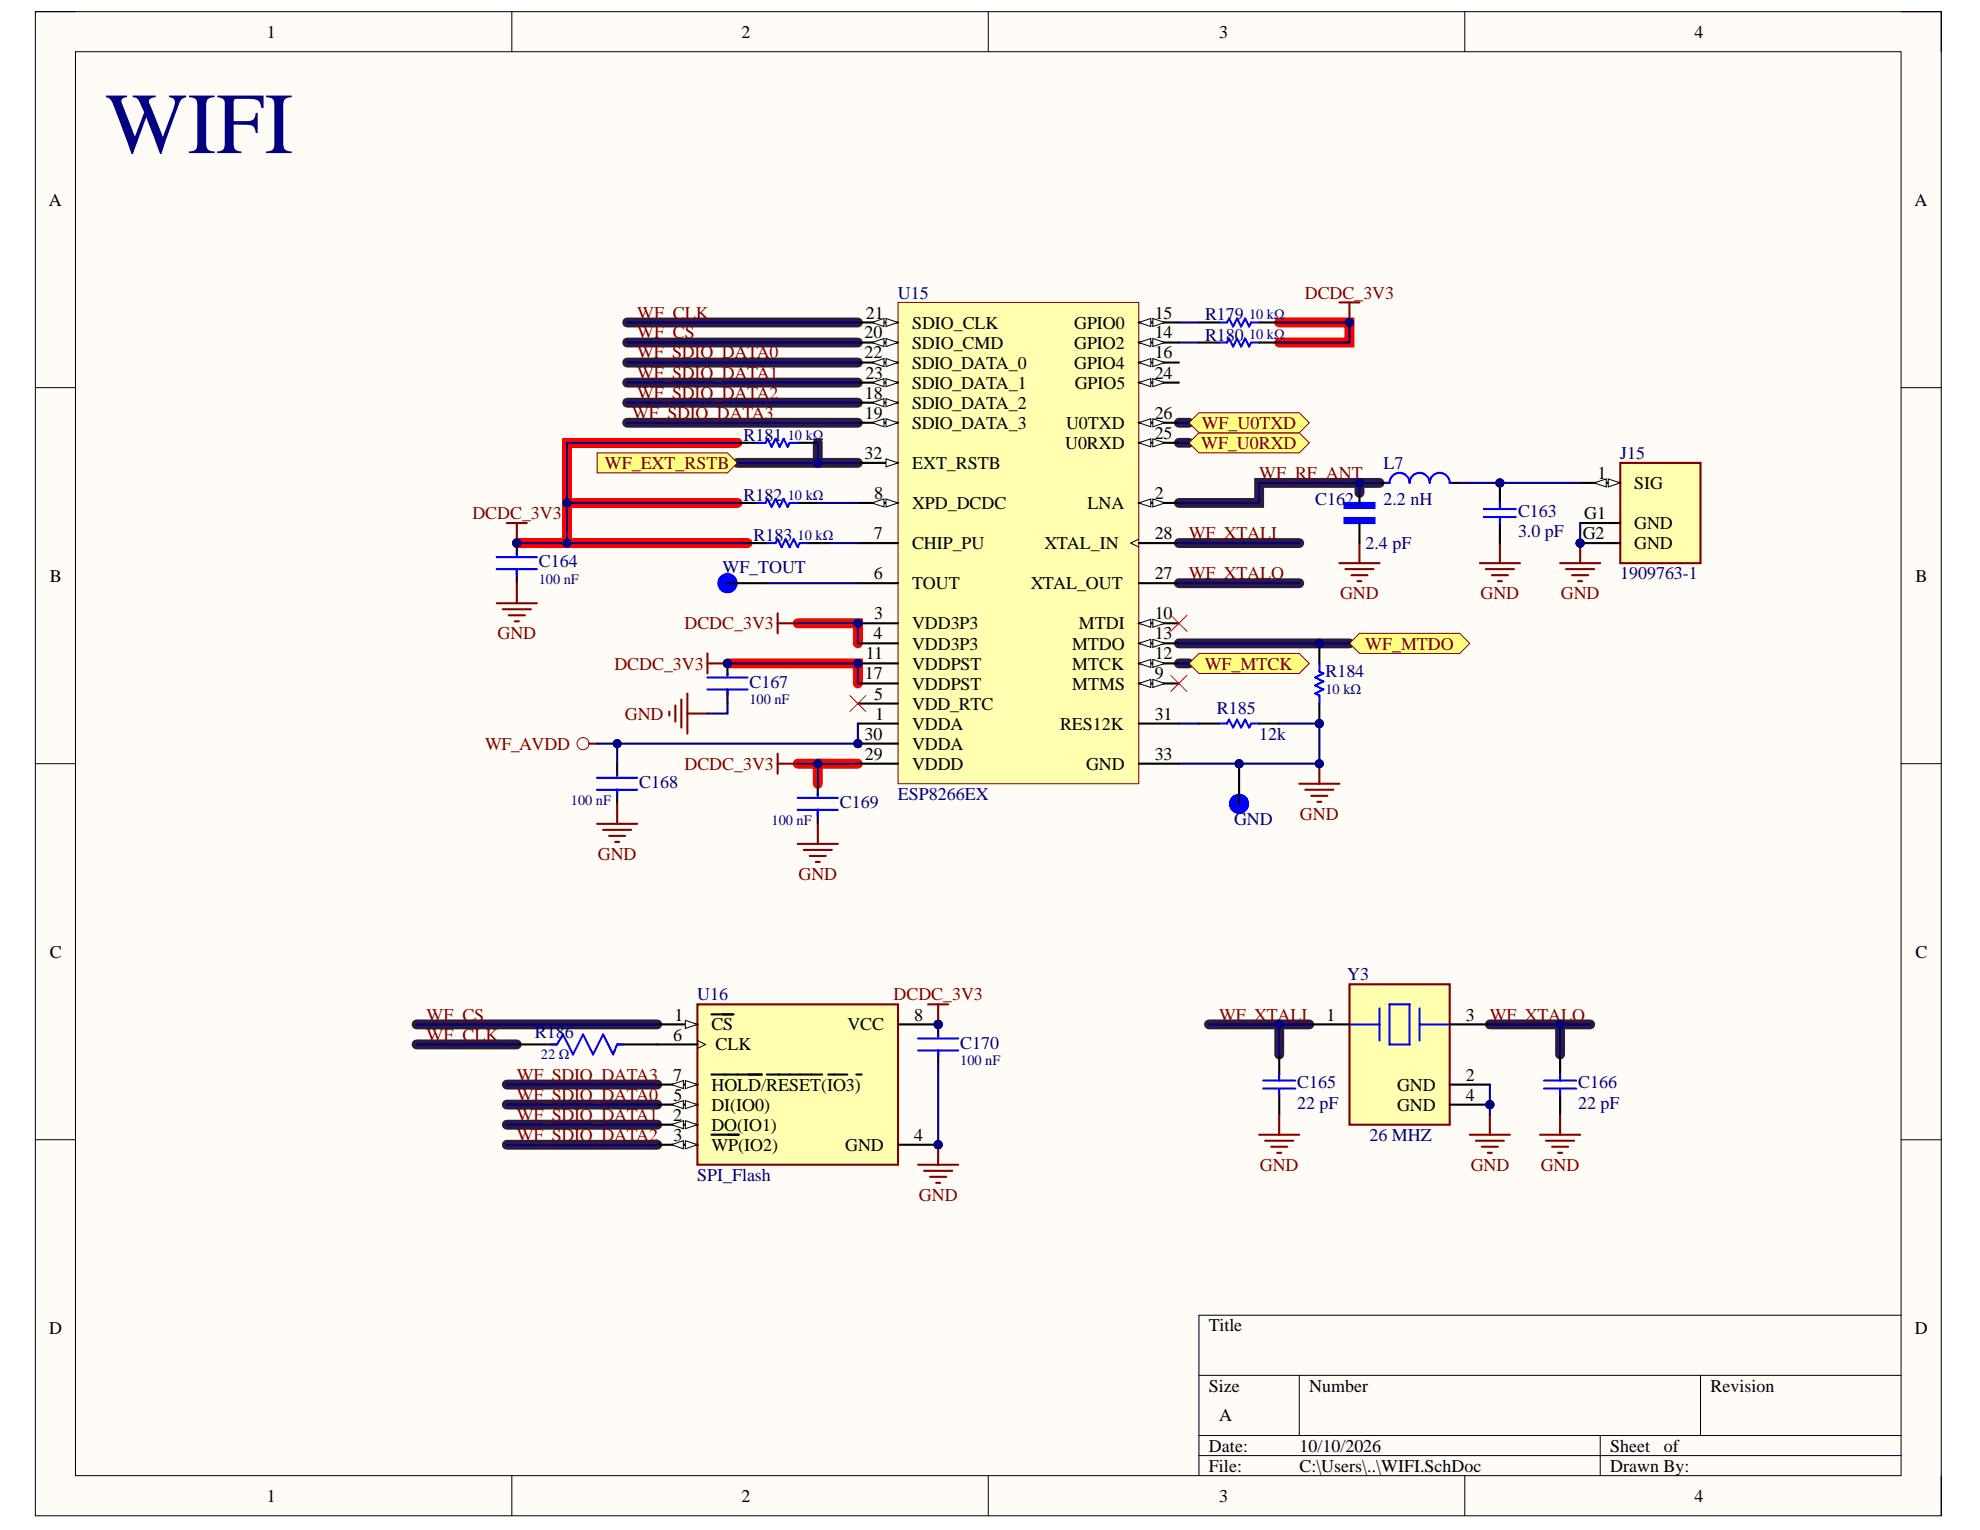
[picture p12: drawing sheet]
<svg xmlns="http://www.w3.org/2000/svg" width="279mm" height="216mm" viewBox="0 0 279 216" stroke-linecap="round" stroke-linejoin="round" font-family="sans-serif">
<defs><g id="words">
<text font-size="12.3" fill="#000080" x="14.9" y="21.6">WIFI</text>
<g font-size="2.5">
<text x="37.7" y="5.3">1</text>
<text x="104.7" y="5.3">2</text>
<text x="172" y="5.3">3</text>
<text x="239.1" y="5.3">4</text>
<text x="6.9" y="29">A</text>
<text x="270.2" y="29">A</text>
<text x="122" y="47.8">20</text>
<text x="122.2" y="45">21</text>
<text x="128.7" y="46.4">SDIO_CLK</text>
<text x="151.6" y="46.4">GPIO0</text>
<text x="162.9" y="47.8">14</text>
<text x="162.9" y="45">15</text>
<text x="122" y="50.6">22</text>
<text x="122.1" y="53.4">23</text>
<text x="128.7" y="49.2">SDIO_CMD</text>
<text x="128.7" y="52">SDIO_DATA_0</text>
<text x="151.6" y="49.2">GPIO2</text>
<text x="151.6" y="52">GPIO4</text>
<text x="162.9" y="50.6">16</text>
<text x="162.9" y="53.4">24</text>
<text x="122" y="56.2">18</text>
<text x="122" y="59.1">19</text>
<text x="128.7" y="57.7">SDIO_DATA_2</text>
<text x="128.7" y="54.9">SDIO_DATA_1</text>
<text x="151.7" y="54.9">GPIO5</text>
<text x="162.9" y="59.1">26</text>
<text x="122" y="64.7">32</text>
<text x="128.7" y="60.5">SDIO_DATA_3</text>
<text x="150.3" y="63.3">U0RXD</text>
<text x="150.4" y="60.5">U0TXD</text>
<text x="162.9" y="61.9">25</text>
<text x="123.3" y="70.4">8</text>
<text x="128.7" y="66.2">EXT_RSTB</text>
<text x="128.7" y="71.8">XPD_DCDC</text>
<text x="153.5" y="71.8">LNA</text>
<text x="162.9" y="70.4">2</text>
<text x="225.4" y="67.6">1</text>
<text x="230.6" y="69">SIG</text>
<text x="123.3" y="76.1">7</text>
<text x="128.7" y="77.5">CHIP_PU</text>
<text x="147.4" y="77.5">XTAL_IN</text>
<text x="162.9" y="76.1">28</text>
<text x="223.3" y="76.1">G2</text>
<text x="223.5" y="73.2">G1</text>
<text x="230.6" y="74.7">GND</text>
<text x="230.6" y="77.5">GND</text>
<text x="7" y="82.1">B</text>
<text x="123.3" y="81.7">6</text>
<text x="128.7" y="83.2">TOUT</text>
<text x="145.4" y="83.2">XTAL_OUT</text>
<text x="162.9" y="81.7">27</text>
<text x="270.3" y="82.1">B</text>
<text x="123.4" y="87.4">3</text>
<text x="128.7" y="88.8">VDD3P3</text>
<text x="152.2" y="88.8">MTDI</text>
<text x="162.9" y="87.4">10</text>
<text x="122" y="95.9">17</text>
<text x="122.2" y="93.1">11</text>
<text x="123.3" y="90.2">4</text>
<text x="128.7" y="94.5">VDDPST</text>
<text x="128.7" y="91.7">VDD3P3</text>
<text x="151.3" y="91.7">MTDO</text>
<text x="151.3" y="94.5">MTCK</text>
<text x="162.9" y="93.1">12</text>
<text x="162.9" y="90.2">13</text>
<text x="162.9" y="95.9">9</text>
<text x="123.3" y="98.7">5</text>
<text x="123.5" y="101.5">1</text>
<text x="128.7" y="97.3">VDDPST</text>
<text x="128.7" y="100.1">VDD_RTC</text>
<text x="151.3" y="97.3">MTMS</text>
<text x="162.9" y="101.5">31</text>
<text x="122" y="104.4">30</text>
<text x="122" y="107.2">29</text>
<text x="128.7" y="103">VDDA</text>
<text x="128.7" y="105.8">VDDA</text>
<text x="149.6" y="103">RES12K</text>
<text x="162.9" y="107.2">33</text>
<text x="128.7" y="108.6">VDDD</text>
<text x="153.3" y="108.6">GND</text>
<text x="7" y="135.1">C</text>
<text x="270.3" y="135.1">C</text>
<text x="95" y="146.8">6</text>
<text x="95.2" y="144">1</text>
<text x="100.4" y="145.4">CS</text>
<text x="101" y="148.2">CLK</text>
<text x="119.6" y="145.4">VCC</text>
<text x="129" y="144">8</text>
<text x="187.2" y="144">1</text>
<text x="206.9" y="144">3</text>
<text x="95" y="152.5">7</text>
<text x="95" y="155.3">5</text>
<text x="100.4" y="153.9">HOLD/RESET(IO3)</text>
<text x="197.1" y="153.9">GND</text>
<text x="206.9" y="152.5">2</text>
<text x="206.9" y="155.3">4</text>
<text x="95" y="158.2">2</text>
<text x="95.1" y="161">3</text>
<text x="100.4" y="156.7">DI(IO0)</text>
<text x="100.4" y="159.6">DO(IO1)</text>
<text x="129" y="161">4</text>
<text x="197.1" y="156.7">GND</text>
<text x="100.4" y="162.4">WP(IO2)</text>
<text x="119.3" y="162.4">GND</text>
<text x="6.9" y="188.2">D</text>
<text x="170.6" y="187.9">Title</text>
<text x="270.2" y="188.2">D</text>
<text x="170.6" y="196.4">Size</text>
<text x="184.7" y="196.4">Number</text>
<text x="241.4" y="196.4">Revision</text>
<text x="172" y="200.6">A</text>
<text x="170.6" y="204.9">Date:</text>
<text x="170.6" y="207.7">File:</text>
<text x="183.4" y="204.9">10/10/2026</text>
<text x="183.4" y="207.7">C:\Users\..\WIFI.SchDoc</text>
<text x="227.2" y="204.9">Sheet</text>
<text x="227.2" y="207.7">Drawn By:</text>
<text x="234.8" y="204.9">of</text>
<text x="37.7" y="211.9">1</text>
<text x="104.7" y="211.9">2</text>
<text x="172" y="211.9">3</text>
<text x="239.1" y="211.9">4</text>
</g>
<g font-size="2.5" fill="#800000">
<text x="89.9" y="47.8">WF_CS</text>
<text x="89.9" y="45">WF_CLK</text>
<text x="184.1" y="42.1">DCDC_3V3</text>
<text x="89.9" y="50.6">WF_SDIO_DATA0</text>
<text x="89.9" y="53.4">WF_SDIO_DATA1</text>
<text x="89.2" y="59.1">WF_SDIO_DATA3</text>
<text x="89.9" y="56.2">WF_SDIO_DATA2</text>
<text x="169.5" y="63.3">WF_U0RXD</text>
<text x="169.6" y="60.5">WF_U0TXD</text>
<text x="85.3" y="66.2">WF_EXT_RSTB</text>
<text x="177.7" y="67.6">WF_RF_ANT</text>
<text x="66.7" y="73.2">DCDC_3V3</text>
<text x="167.8" y="76.1">WF_XTALI</text>
<text x="167.8" y="81.7">WF_XTALO</text>
<text x="96.6" y="88.8">DCDC_3V3</text>
<text x="189.1" y="84.6">GND</text>
<text x="208.9" y="84.6">GND</text>
<text x="220.3" y="84.6">GND</text>
<text x="70.2" y="90.2">GND</text>
<text x="86.7" y="94.5">DCDC_3V3</text>
<text x="170" y="94.5">WF_MTCK</text>
<text x="192.7" y="91.7">WF_MTDO</text>
<text x="88.2" y="101.5">GND</text>
<text x="68.5" y="105.8">WF_AVDD</text>
<text x="96.6" y="108.6">DCDC_3V3</text>
<text x="183.4" y="115.7">GND</text>
<text x="84.4" y="121.4">GND</text>
<text x="112.7" y="124.2">GND</text>
<text x="126.1" y="141.2">DCDC_3V3</text>
<text x="60.2" y="144">WF_CS</text>
<text x="60.2" y="146.8">WF_CLK</text>
<text x="172" y="144">WF_XTALI</text>
<text x="210.2" y="144">WF_XTALO</text>
<text x="72.9" y="152.5">WF_SDIO_DATA3</text>
<text x="72.9" y="155.3">WF_SDIO_DATA0</text>
<text x="72.9" y="158.2">WF_SDIO_DATA1</text>
<text x="72.9" y="161">WF_SDIO_DATA2</text>
<text x="177.8" y="165.2">GND</text>
<text x="207.5" y="165.2">GND</text>
<text x="217.4" y="165.2">GND</text>
<text x="129.7" y="169.5">GND</text>
</g>
<g font-size="2.5" fill="#000080">
<text x="126.7" y="42.1">U15</text>
<text x="170" y="45.2">R179</text>
<text x="170" y="48.1">R180</text>
<text x="104.9" y="62.2">R181</text>
<text x="228.6" y="64.7">J15</text>
<text x="104.9" y="70.7">R182</text>
<text x="185.6" y="71.2">C162</text>
<text x="195.2" y="66.2">L7</text>
<text x="195.2" y="71.2">2.2 nH</text>
<text x="106.3" y="76.4">R183</text>
<text x="192.7" y="77.5">2.4 pF</text>
<text x="214.2" y="73">C163</text>
<text x="214.2" y="75.8">3.0 pF</text>
<text x="76" y="80">C164</text>
<text x="101.9" y="80.9">WF_TOUT</text>
<text x="228.6" y="81.7">1909763-1</text>
<text x="187" y="95.6">R184</text>
<text x="105.8" y="97">C167</text>
<text x="171.7" y="100.7">R185</text>
<text x="177.7" y="104.4">12k</text>
<text x="90.2" y="111.2">C168</text>
<text x="126.7" y="112.9">ESP8266EX</text>
<text x="118.5" y="114">C169</text>
<text x="174.1" y="116.4">GND</text>
<text x="98.4" y="141.2">U16</text>
<text x="190.1" y="138.3">Y3</text>
<text x="75.5" y="146.5">R186</text>
<text x="135.5" y="148">C170</text>
<text x="183.1" y="153.6">C165</text>
<text x="222.7" y="153.6">C166</text>
<text x="183.1" y="156.4">22 pF</text>
<text x="193.2" y="161">26 MHZ</text>
<text x="222.7" y="156.4">22 pF</text>
<text x="98.4" y="166.7">SPI_Flash</text>
</g>
<g font-size="2" fill="#000080">
<text x="176.3" y="45.1">10 kΩ</text>
<text x="176.3" y="47.9">10 kΩ</text>
<text x="111.2" y="62">10 kΩ</text>
<text x="111.2" y="70.5">10 kΩ</text>
<text x="112.6" y="76.2">10 kΩ</text>
<text x="76" y="82.4">100 nF</text>
<text x="105.8" y="99.4">100 nF</text>
<text x="187" y="98">10 kΩ</text>
<text x="80.6" y="113.5">100 nF</text>
<text x="108.9" y="116.4">100 nF</text>
<text x="76.3" y="149.5">22 Ω</text>
<text x="135.5" y="150.3">100 nF</text>
</g>
</g></defs>
<path d="M5 1.6h268.9v212.3h-268.9z" fill-rule="evenodd" fill="#fffcf8"/>
<path d="M5 1.6h268.9v212.3h-268.9z" fill="none" stroke="#000" stroke-width=".14"/>
<path d="M10.7 7.3h257.6v200.9h-257.6z" fill-rule="evenodd" fill="#fffcf8"/>
<g fill="none" stroke="#000" stroke-width=".14">
<path d="M5 1.6h5.7M10.7 7.3h257.6v200.9h-257.6zM72.2 1.6v5.7M139.5 1.6v5.7M206.7 1.6v5.7M268.3 1.6h5.6v5.7M5 54.7h5.7M268.3 54.7h5.6M5 107.8h5.7M268.3 107.8h5.6M5 160.8h5.7M268.3 160.8h5.6"/>
<path d="M169.2 194.1h99.1M183.3 194.1v8.5M240 194.1v8.5M268.3 185.6h-99.1v22.6M72.2 208.2v5.7M139.5 208.2v5.7M169.2 202.6h99.1M169.2 205.4h99.1M206.7 208.2v5.7M225.8 202.6v5.6M273.9 208.2v5.7"/>
</g>
<path d="M180.5 45.5h9.9v2.8h-9.9M72.9 76.6h32.6M80 71h24.1M104.1 62.5h-24.1v14.1M102.7 93.6h18.4v2.8M112.6 88h8.5v2.8M112.6 107.8h2.8v2.8M115.4 107.8h5.7" fill="none" stroke="#f00" stroke-width="1.4"/>
<g fill="none" stroke="#2d1b3e" stroke-width="1.4">
<path d="M88.5 59.7h32.6M88.5 51.2h32.6M88.5 48.3h32.6M88.5 45.5h32.6M88.5 54h32.6M88.5 56.8h32.6M166.4 59.7h1.4M104.1 65.3h17M115.4 62.5v2.8M166.4 76.6h16.9M166.4 62.5h1.4M191.8 68.1v1.5"/>
<path d="M194.7 68.1h-17v2.9h-11.3M166.4 90.8h24M166.4 82.3h16.9M166.4 93.6h1.4M58.8 147.4h14.1M58.8 144.6h33.9M71.5 153h21.2M71.5 155.9h21.2M71.5 158.7h21.2M170.6 144.6h14.2M180.5 144.6v4.2M210.2 144.6h14.2"/>
<path d="M220.1 144.6v4.2M71.5 161.5h21.2"/>
</g>
<circle cx="121.1" cy="93.6" r=".57" fill="#000080"/>
<circle cx="121.1" cy="93.6" r=".57" fill="none" stroke="#000080" stroke-width=".14"/>
<circle cx="121.1" cy="88" r=".57" fill="#000080"/>
<circle cx="121.1" cy="88" r=".57" fill="none" stroke="#000080" stroke-width=".14"/>
<circle cx="121.1" cy="104.9" r=".57" fill="#000080"/>
<circle cx="121.1" cy="104.9" r=".57" fill="none" stroke="#000080" stroke-width=".14"/>
<path d="M126.7 42.7h34v67.9h-34z" fill-rule="evenodd" fill="#ffffb0"/>
<path d="M126.7 42.7h34v67.9h-34z" fill="none" stroke="#800000" stroke-width=".14"/>
<path d="M160.7 88h5.7M121.1 102.1h5.6" fill="none" stroke="#000" stroke-width=".3"/>
<path d="M160.7 88l1.7-.6v1.1z" fill="#f8fcff"/>
<path d="M160.7 88l1.7-.6v1.1z" fill="none" stroke="#000" stroke-width=".14"/>
<path d="M162.7 87.4l1.7 .6-1.7 .5z" fill="#f8fcff"/>
<path d="M162.7 87.4l1.7 .6-1.7 .5z" fill="none" stroke="#000" stroke-width=".14"/>
<path d="M121.1 93.6h5.6" fill="none" stroke="#000" stroke-width=".3"/>
<circle cx="121.1" cy="93.6" r=".57" fill="#000080"/>
<circle cx="121.1" cy="93.6" r=".57" fill="none" stroke="#000080" stroke-width=".14"/>
<path d="M160.7 93.6h5.7" fill="none" stroke="#000" stroke-width=".3"/>
<path d="M160.7 93.6l1.7-.5v1.1z" fill="#f8fcff"/>
<path d="M160.7 93.6l1.7-.5v1.1z" fill="none" stroke="#000" stroke-width=".14"/>
<path d="M162.7 93.1l1.7 .5-1.7 .6z" fill="#f8fcff"/>
<path d="M162.7 93.1l1.7 .5-1.7 .6z" fill="none" stroke="#000" stroke-width=".14"/>
<path d="M160.7 90.8h5.7" fill="none" stroke="#000" stroke-width=".3"/>
<path d="M160.7 90.8l1.7-.6v1.2z" fill="#f8fcff"/>
<path d="M160.7 90.8l1.7-.6v1.2z" fill="none" stroke="#000" stroke-width=".14"/>
<path d="M162.7 90.2l1.7 .6-1.7 .6z" fill="#f8fcff"/>
<path d="M162.7 90.2l1.7 .6-1.7 .6z" fill="none" stroke="#000" stroke-width=".14"/>
<path d="M160.7 48.3h5.7" fill="none" stroke="#000" stroke-width=".3"/>
<path d="M160.7 48.3l1.7-.5v1.1z" fill="#f8fcff"/>
<path d="M160.7 48.3l1.7-.5v1.1z" fill="none" stroke="#000" stroke-width=".14"/>
<path d="M162.7 47.8l1.7 .5-1.7 .6z" fill="#f8fcff"/>
<path d="M162.7 47.8l1.7 .5-1.7 .6z" fill="none" stroke="#000" stroke-width=".14"/>
<path d="M160.7 45.5h5.7" fill="none" stroke="#000" stroke-width=".3"/>
<path d="M160.7 45.5l1.7-.6v1.2z" fill="#f8fcff"/>
<path d="M160.7 45.5l1.7-.6v1.2z" fill="none" stroke="#000" stroke-width=".14"/>
<path d="M162.7 44.9l1.7 .6-1.7 .6z" fill="#f8fcff"/>
<path d="M162.7 44.9l1.7 .6-1.7 .6z" fill="none" stroke="#000" stroke-width=".14"/>
<path d="M160.7 51.2h5.7" fill="none" stroke="#000" stroke-width=".3"/>
<path d="M160.7 51.2l1.7-.6v1.1z" fill="#f8fcff"/>
<path d="M160.7 51.2l1.7-.6v1.1z" fill="none" stroke="#000" stroke-width=".14"/>
<path d="M162.7 50.6l1.7 .6-1.7 .5z" fill="#f8fcff"/>
<path d="M162.7 50.6l1.7 .6-1.7 .5z" fill="none" stroke="#000" stroke-width=".14"/>
<path d="M121.1 56.8h5.6M121.1 96.4h5.6" fill="none" stroke="#000" stroke-width=".3"/>
<path d="M125 56.3l1.7 .5-1.7 .6z" fill="#f8fcff"/>
<path d="M125 56.3l1.7 .5-1.7 .6z" fill="none" stroke="#000" stroke-width=".14"/>
<path d="M123 56.8l1.7-.5v1.1z" fill="#f8fcff"/>
<path d="M123 56.8l1.7-.5v1.1z" fill="none" stroke="#000" stroke-width=".14"/>
<path d="M121.1 59.7h5.6" fill="none" stroke="#000" stroke-width=".3"/>
<path d="M125 59.1l1.7 .6-1.7 .5z" fill="#f8fcff"/>
<path d="M125 59.1l1.7 .6-1.7 .5z" fill="none" stroke="#000" stroke-width=".14"/>
<path d="M123 59.7l1.7-.6v1.1z" fill="#f8fcff"/>
<path d="M123 59.7l1.7-.6v1.1z" fill="none" stroke="#000" stroke-width=".14"/>
<path d="M160.7 71h5.7" fill="none" stroke="#000" stroke-width=".3"/>
<path d="M160.7 71l1.7-.6v1.1z" fill="#f8fcff"/>
<path d="M160.7 71l1.7-.6v1.1z" fill="none" stroke="#000" stroke-width=".14"/>
<path d="M162.7 70.4l1.7 .6-1.7 .5z" fill="#f8fcff"/>
<path d="M162.7 70.4l1.7 .6-1.7 .5z" fill="none" stroke="#000" stroke-width=".14"/>
<path d="M121.1 48.3h5.6" fill="none" stroke="#000" stroke-width=".3"/>
<path d="M125 47.8l1.7 .5-1.7 .6z" fill="#f8fcff"/>
<path d="M125 47.8l1.7 .5-1.7 .6z" fill="none" stroke="#000" stroke-width=".14"/>
<path d="M123 48.3l1.7-.5v1.1z" fill="#f8fcff"/>
<path d="M123 48.3l1.7-.5v1.1z" fill="none" stroke="#000" stroke-width=".14"/>
<path d="M121.1 45.5h5.6" fill="none" stroke="#000" stroke-width=".3"/>
<path d="M125 44.9l1.7 .6-1.7 .6z" fill="#f8fcff"/>
<path d="M125 44.9l1.7 .6-1.7 .6z" fill="none" stroke="#000" stroke-width=".14"/>
<path d="M123 45.5l1.7-.6v1.2z" fill="#f8fcff"/>
<path d="M123 45.5l1.7-.6v1.2z" fill="none" stroke="#000" stroke-width=".14"/>
<path d="M121.1 51.2h5.6" fill="none" stroke="#000" stroke-width=".3"/>
<path d="M125 50.6l1.7 .6-1.7 .5z" fill="#f8fcff"/>
<path d="M125 50.6l1.7 .6-1.7 .5z" fill="none" stroke="#000" stroke-width=".14"/>
<path d="M123 51.2l1.7-.6v1.1z" fill="#f8fcff"/>
<path d="M123 51.2l1.7-.6v1.1z" fill="none" stroke="#000" stroke-width=".14"/>
<path d="M121.1 54h5.6" fill="none" stroke="#000" stroke-width=".3"/>
<path d="M125 53.4l1.7 .6-1.7 .6z" fill="#f8fcff"/>
<path d="M125 53.4l1.7 .6-1.7 .6z" fill="none" stroke="#000" stroke-width=".14"/>
<path d="M123 54l1.7-.6v1.2z" fill="#f8fcff"/>
<path d="M123 54l1.7-.6v1.2z" fill="none" stroke="#000" stroke-width=".14"/>
<path d="M160.7 54h5.7" fill="none" stroke="#000" stroke-width=".3"/>
<path d="M160.7 54l1.7-.6v1.2z" fill="#f8fcff"/>
<path d="M160.7 54l1.7-.6v1.2z" fill="none" stroke="#000" stroke-width=".14"/>
<path d="M162.7 53.4l1.7 .6-1.7 .6z" fill="#f8fcff"/>
<path d="M162.7 53.4l1.7 .6-1.7 .6z" fill="none" stroke="#000" stroke-width=".14"/>
<path d="M160.7 62.5h5.7" fill="none" stroke="#000" stroke-width=".3"/>
<path d="M160.7 62.5l1.7-.6v1.2z" fill="#f8fcff"/>
<path d="M160.7 62.5l1.7-.6v1.2z" fill="none" stroke="#000" stroke-width=".14"/>
<path d="M162.7 61.9l1.7 .6-1.7 .6z" fill="#f8fcff"/>
<path d="M162.7 61.9l1.7 .6-1.7 .6z" fill="none" stroke="#000" stroke-width=".14"/>
<path d="M160.7 59.7h5.7" fill="none" stroke="#000" stroke-width=".3"/>
<path d="M160.7 59.7l1.7-.6v1.1z" fill="#f8fcff"/>
<path d="M160.7 59.7l1.7-.6v1.1z" fill="none" stroke="#000" stroke-width=".14"/>
<path d="M162.7 59.1l1.7 .6-1.7 .5z" fill="#f8fcff"/>
<path d="M162.7 59.1l1.7 .6-1.7 .5zM160.7 76.1l-1.1 .5 1.1 .6" fill="none" stroke="#000" stroke-width=".14"/>
<path d="M160.7 76.6h5.7M121.1 88h5.6M160.7 82.3h5.7M121.1 107.8h5.6" fill="none" stroke="#000" stroke-width=".3"/>
<circle cx="121.1" cy="88" r=".57" fill="#000080"/>
<circle cx="121.1" cy="88" r=".57" fill="none" stroke="#000080" stroke-width=".14"/>
<path d="M121.1 104.9h5.6" fill="none" stroke="#000" stroke-width=".3"/>
<circle cx="121.1" cy="104.9" r=".57" fill="#000080"/>
<circle cx="121.1" cy="104.9" r=".57" fill="none" stroke="#000080" stroke-width=".14"/>
<path d="M121.1 65.3h5.6M160.7 102.1h5.7" fill="none" stroke="#000" stroke-width=".3"/>
<path d="M125 64.7l1.7 .6-1.7 .6z" fill="#f8fcff"/>
<path d="M125 64.7l1.7 .6-1.7 .6z" fill="none" stroke="#000" stroke-width=".14"/>
<path d="M121.1 76.6h5.6M121.1 71h5.6M121.1 90.8h5.6M121.1 99.3h5.6M121.1 82.3h5.6M160.7 107.8h5.7" fill="none" stroke="#000" stroke-width=".3"/>
<path d="M125 70.4l1.7 .6-1.7 .5z" fill="#f8fcff"/>
<path d="M125 70.4l1.7 .6-1.7 .5z" fill="none" stroke="#000" stroke-width=".14"/>
<path d="M123 71l1.7-.6v1.1z" fill="#f8fcff"/>
<path d="M123 71l1.7-.6v1.1z" fill="none" stroke="#000" stroke-width=".14"/>
<path d="M160.7 96.4h5.7" fill="none" stroke="#000" stroke-width=".3"/>
<path d="M160.7 96.4l1.7-.5v1.1z" fill="#f8fcff"/>
<path d="M160.7 96.4l1.7-.5v1.1z" fill="none" stroke="#000" stroke-width=".14"/>
<path d="M162.7 95.9l1.7 .5-1.7 .6z" fill="#f8fcff"/>
<path d="M162.7 95.9l1.7 .5-1.7 .6z" fill="none" stroke="#000" stroke-width=".14"/>
<path d="M183.3 110.6h5.7M184.2 111.4h4M185 112.3h2.3M185.9 113.1h.6M186.2 107.8v2.8" fill="none" stroke="#800000" stroke-width=".3"/>
<circle cx="186.2" cy="107.8" r=".57" fill="#000080"/>
<circle cx="186.2" cy="107.8" r=".57" fill="none" stroke="#000080" stroke-width=".14"/>
<g fill="none" stroke="#800000" stroke-width=".3">
<path d="M83.1 104.9h1.2M84.3 116.3h5.6M85.1 117.1h4M86 118h2.2M86.8 118.8h.6M87.1 113.4v2.9M109.7 106.3v2.9M109.7 107.8h2.9M112.6 119.1h5.6M113.4 119.9h4M115.4 116.3v2.8M114.3 120.8h2.2"/>
<path d="M115.1 121.6h.6"/>
</g>
<path d="M102.7 82.3h5.6M87.1 107.8v1.7M87.1 111.4v2M115.4 110.6v1.7M115.4 114.3v2" fill="none" stroke="#000" stroke-width=".3"/>
<path d="M84.3 111.4h5.6M84.3 109.7h5.6M87.1 109.2v.3M87.1 111.4v.9M112.6 114.3h5.6M112.6 112.6h5.6M115.4 112v.3M115.4 114.3v.8" fill="none" stroke="#00f" stroke-width=".3"/>
<path d="M119.9 98.1l2.3 2.3M122.2 98.1l-2.3 2.3" fill="none" stroke="#f00" stroke-width=".14"/>
<circle cx="82.3" cy="104.9" r=".85" fill="none" stroke="#800000" stroke-width=".14"/>
<circle cx="102.7" cy="82.3" r=".71" fill="none" stroke="#00f" stroke-width="1.4"/>
<path d="M167.8 62.5l1.4-1.4h14.1l1.5 1.4-1.5 1.4h-14.1z" fill-rule="evenodd" fill="#ffff80"/>
<path d="M167.8 62.5l1.4-1.4h14.1l1.5 1.4-1.5 1.4h-14.1z" fill="none" stroke="#800000" stroke-width=".14"/>
<path d="M167.8 59.7l1.4-1.5h14.1l1.5 1.5-1.5 1.4h-14.1z" fill-rule="evenodd" fill="#ffff80"/>
<path d="M167.8 59.7l1.4-1.5h14.1l1.5 1.5-1.5 1.4h-14.1z" fill="none" stroke="#800000" stroke-width=".14"/>
<path d="M167.8 93.6l1.4-1.4h14.1l1.5 1.4-1.5 1.4h-14.1z" fill-rule="evenodd" fill="#ffff80"/>
<path d="M167.8 93.6l1.4-1.4h14.1l1.5 1.4-1.5 1.4h-14.1z" fill="none" stroke="#800000" stroke-width=".14"/>
<path d="M190.4 90.8l1.4-1.4h14.2l1.4 1.4-1.4 1.4h-14.2z" fill-rule="evenodd" fill="#ffff80"/>
<path d="M190.4 90.8l1.4-1.4h14.2l1.4 1.4-1.4 1.4h-14.2z" fill="none" stroke="#800000" stroke-width=".14"/>
<path d="M169.2 102.1h2.8M177.7 102.1h2.8" fill="none" stroke="#000" stroke-width=".3"/>
<path d="M172 102.1h1.1l.3-.6 .6 1.2 .6-1.2 .5 1.2 .6-1.2 .6 1.2 .2-.6h1.2" fill="none" stroke="#00f" stroke-width=".3"/>
<path d="M84.3 63.9h18.4l1.4 1.4-1.4 1.4h-18.4z" fill-rule="evenodd" fill="#ffff80"/>
<path d="M84.3 63.9h18.4l1.4 1.4-1.4 1.4h-18.4z" fill="none" stroke="#800000" stroke-width=".14"/>
<path d="M99.8 92.2v2.8M99.8 93.6h2.9" fill="none" stroke="#800000" stroke-width=".3"/>
<circle cx="102.7" cy="93.6" r=".57" fill="#000080"/>
<circle cx="102.7" cy="93.6" r=".57" fill="none" stroke="#000080" stroke-width=".14"/>
<circle cx="102.7" cy="93.6" r=".57" fill="#000080"/>
<circle cx="102.7" cy="93.6" r=".57" fill="none" stroke="#000080" stroke-width=".14"/>
<path d="M102.7 93.6v1.7M102.7 97.3v2" fill="none" stroke="#000" stroke-width=".3"/>
<circle cx="102.7" cy="93.6" r=".57" fill="#000080"/>
<circle cx="102.7" cy="93.6" r=".57" fill="none" stroke="#000080" stroke-width=".14"/>
<path d="M99.8 97.3h5.7M99.8 95.6h5.7M102.7 95v.3M102.7 97.3v.8" fill="none" stroke="#00f" stroke-width=".3"/>
<path d="M71.5 73.8h2.8M72.9 73.8v2.8M95.3 99.6v2.2M96.1 98.7v4M97 97.9v5.6M94.4 100.4v.6M97 100.7h2.8" fill="none" stroke="#800000" stroke-width=".3"/>
<circle cx="72.9" cy="76.6" r=".57" fill="#000080"/>
<circle cx="72.9" cy="76.6" r=".57" fill="none" stroke="#000080" stroke-width=".14"/>
<path d="M169.2 45.5h2.8M169.2 48.3h2.8M177.7 45.5h2.8M177.7 48.3h2.8M105.5 76.6h2.8M114 76.6h2.8" fill="none" stroke="#000" stroke-width=".3"/>
<path d="M172 45.5h1.1l.3-.6 .6 1.2 .6-1.2 .5 1.2 .6-1.2 .6 1.2 .2-.6h1.2M172 48.3h1.1l.3-.5 .6 1.1 .6-1.1 .5 1.1 .6-1.1 .6 1.1 .2-.6h1.2M108.3 76.6h1.1l.3-.5 .6 1.1 .6-1.1 .5 1.1 .6-1.1 .6 1.1 .2-.6h1.2" fill="none" stroke="#00f" stroke-width=".3"/>
<path d="M189 42.7h2.8M190.4 42.7v2.8" fill="none" stroke="#800000" stroke-width=".3"/>
<circle cx="190.4" cy="45.5" r=".57" fill="#000080"/>
<circle cx="190.4" cy="45.5" r=".57" fill="none" stroke="#000080" stroke-width=".14"/>
<circle cx="186.2" cy="102.1" r=".57" fill="#000080"/>
<circle cx="186.2" cy="102.1" r=".57" fill="none" stroke="#000080" stroke-width=".14"/>
<circle cx="186.2" cy="90.8" r=".57" fill="#000080"/>
<circle cx="186.2" cy="90.8" r=".57" fill="none" stroke="#000080" stroke-width=".14"/>
<path d="M186.2 99.3v2.8" fill="none" stroke="#000" stroke-width=".3"/>
<circle cx="186.2" cy="102.1" r=".57" fill="#000080"/>
<circle cx="186.2" cy="102.1" r=".57" fill="none" stroke="#000080" stroke-width=".14"/>
<path d="M186.2 90.8v2.8" fill="none" stroke="#000" stroke-width=".3"/>
<circle cx="186.2" cy="90.8" r=".57" fill="#000080"/>
<circle cx="186.2" cy="90.8" r=".57" fill="none" stroke="#000080" stroke-width=".14"/>
<path d="M186.2 93.6v1.2l.5 .2-1.1 .6 1.1 .6-1.1 .5 1.1 .6-1.1 .6 .6 .2v1.2" fill="none" stroke="#00f" stroke-width=".3"/>
<circle cx="72.9" cy="76.6" r=".57" fill="#000080"/>
<circle cx="72.9" cy="76.6" r=".57" fill="none" stroke="#000080" stroke-width=".14"/>
<path d="M72.9 76.6v1.7M72.9 80.3v2" fill="none" stroke="#000" stroke-width=".3"/>
<circle cx="72.9" cy="76.6" r=".57" fill="#000080"/>
<circle cx="72.9" cy="76.6" r=".57" fill="none" stroke="#000080" stroke-width=".14"/>
<path d="M70.1 78.6h5.7M72.9 78v.3M70.1 80.3h5.7M72.9 80.3v.9" fill="none" stroke="#00f" stroke-width=".3"/>
<path d="M70.1 85.1h5.7M71 86h3.9M71.8 86.8h2.3M72.7 87.7h.5M72.9 82.3v2.8M109.7 86.5v2.9M109.7 88h2.9" fill="none" stroke="#800000" stroke-width=".3"/>
<circle cx="210.2" cy="155.9" r=".57" fill="#000080"/>
<circle cx="210.2" cy="155.9" r=".57" fill="none" stroke="#000080" stroke-width=".14"/>
<path d="M190.4 138.9h14.2v19.8h-14.2z" fill-rule="evenodd" fill="#ffffb0"/>
<path d="M190.4 138.9h14.2v19.8h-14.2z" fill="none" stroke="#800000" stroke-width=".3"/>
<path d="M190.4 144.6h4.3M194.7 142.3v4.5M196.1 141.7h2.8v5.7h-2.8zM200.3 142.3v4.5M200.3 144.6h4.3" fill="none" stroke="#00f" stroke-width=".3"/>
<path d="M184.8 144.6h5.6M204.6 144.6h5.6M204.6 153h5.6M204.6 155.9h5.6" fill="none" stroke="#000" stroke-width=".3"/>
<circle cx="210.2" cy="155.9" r=".57" fill="#000080"/>
<circle cx="210.2" cy="155.9" r=".57" fill="none" stroke="#000080" stroke-width=".14"/>
<g fill="none" stroke="#800000" stroke-width=".3">
<path d="M180.5 157.3v2.8M210.2 157.3v2.8M220.1 157.3v2.8M177.7 160.1h5.6M178.5 161h4M179.4 161.8h2.2M180.2 162.7h.6M207.4 160.1h5.7M208.3 161h3.9M209.1 161.8h2.3M209.9 162.7h.6M217.3 160.1h5.7"/>
<path d="M218.2 161h3.9M219 161.8h2.3M219.9 162.7h.5"/>
</g>
<path d="M180.5 148.8v2.8M180.5 154.5v2.8M220.1 148.8v2.8M220.1 154.5v2.8" fill="none" stroke="#000" stroke-width=".3"/>
<path d="M178.2 152.5h4.6M178.2 153.6h4.6M180.5 151.6v.9M180.5 153.6v.9M217.9 152.5h4.5M217.9 153.6h4.5M220.1 151.6v.9M220.1 153.6v.9" fill="none" stroke="#00f" stroke-width=".3"/>
<circle cx="132.4" cy="144.6" r=".57" fill="#000080"/>
<circle cx="132.4" cy="144.6" r=".57" fill="none" stroke="#000080" stroke-width=".14"/>
<circle cx="132.4" cy="161.5" r=".57" fill="#000080"/>
<circle cx="132.4" cy="161.5" r=".57" fill="none" stroke="#000080" stroke-width=".14"/>
<path d="M98.4 141.7h28.3v22.7h-28.3z" fill-rule="evenodd" fill="#ffffb0"/>
<path d="M98.4 141.7h28.3v22.7h-28.3z" fill="none" stroke="#800000" stroke-width=".3"/>
<path d="M92.7 144.6h5.7" fill="none" stroke="#000" stroke-width=".3"/>
<path d="M96.7 144l1.7 .6-1.7 .5z" fill="#f8fcff"/>
<path d="M96.7 144l1.7 .6-1.7 .5zM98.4 146.8l1.1 .6-1.1 .6" fill="none" stroke="#000" stroke-width=".14"/>
<path d="M92.7 147.4h5.7M92.7 153h5.7M100.4 143.1h3.1" fill="none" stroke="#000" stroke-width=".3"/>
<path d="M96.7 152.5l1.7 .5-1.7 .6z" fill="#f8fcff"/>
<path d="M96.7 152.5l1.7 .5-1.7 .6z" fill="none" stroke="#000" stroke-width=".14"/>
<path d="M94.7 153l1.7-.5v1.1z" fill="#f8fcff"/>
<path d="M94.7 153l1.7-.5v1.1z" fill="none" stroke="#000" stroke-width=".14"/>
<path d="M92.7 155.9h5.7M100.4 151.6h7.1M108.2 151.6h7.8M116.9 151.6h2.7M120.8 151.6h.8" fill="none" stroke="#000" stroke-width=".3"/>
<path d="M96.7 155.3l1.7 .6-1.7 .5z" fill="#f8fcff"/>
<path d="M96.7 155.3l1.7 .6-1.7 .5z" fill="none" stroke="#000" stroke-width=".14"/>
<path d="M94.7 155.9l1.7-.6v1.1z" fill="#f8fcff"/>
<path d="M94.7 155.9l1.7-.6v1.1z" fill="none" stroke="#000" stroke-width=".14"/>
<path d="M92.7 158.7h5.7" fill="none" stroke="#000" stroke-width=".3"/>
<path d="M96.7 158.1l1.7 .6-1.7 .6z" fill="#f8fcff"/>
<path d="M96.7 158.1l1.7 .6-1.7 .6z" fill="none" stroke="#000" stroke-width=".14"/>
<path d="M94.7 158.7l1.7-.6v1.2z" fill="#f8fcff"/>
<path d="M94.7 158.7l1.7-.6v1.2z" fill="none" stroke="#000" stroke-width=".14"/>
<path d="M92.7 161.5h5.7" fill="none" stroke="#000" stroke-width=".3"/>
<path d="M96.7 161l1.7 .5-1.7 .6z" fill="#f8fcff"/>
<path d="M96.7 161l1.7 .5-1.7 .6z" fill="none" stroke="#000" stroke-width=".14"/>
<path d="M94.7 161.5l1.7-.5v1.1z" fill="#f8fcff"/>
<path d="M94.7 161.5l1.7-.5v1.1z" fill="none" stroke="#000" stroke-width=".14"/>
<path d="M126.7 144.6h5.7M100.4 160.1h3.8" fill="none" stroke="#000" stroke-width=".3"/>
<circle cx="132.4" cy="144.6" r=".57" fill="#000080"/>
<circle cx="132.4" cy="144.6" r=".57" fill="none" stroke="#000080" stroke-width=".14"/>
<path d="M126.7 161.5h5.7" fill="none" stroke="#000" stroke-width=".3"/>
<circle cx="132.4" cy="161.5" r=".57" fill="#000080"/>
<circle cx="132.4" cy="161.5" r=".57" fill="none" stroke="#000080" stroke-width=".14"/>
<path d="M131 141.7h2.8M132.4 141.7v2.9" fill="none" stroke="#800000" stroke-width=".3"/>
<circle cx="132.4" cy="144.6" r=".57" fill="#000080"/>
<circle cx="132.4" cy="144.6" r=".57" fill="none" stroke="#000080" stroke-width=".14"/>
<circle cx="132.4" cy="144.6" r=".57" fill="#000080"/>
<circle cx="132.4" cy="144.6" r=".57" fill="none" stroke="#000080" stroke-width=".14"/>
<path d="M132.4 144.6v1.7M132.4 148.2v2" fill="none" stroke="#000" stroke-width=".3"/>
<circle cx="132.4" cy="144.6" r=".57" fill="#000080"/>
<circle cx="132.4" cy="144.6" r=".57" fill="none" stroke="#000080" stroke-width=".14"/>
<path d="M129.6 148.2h5.6M129.6 146.5h5.6M132.4 146v.3M132.4 148.2v.9" fill="none" stroke="#00f" stroke-width=".3"/>
<path d="M129.6 164.4h5.6M130.4 165.2h4M131.2 166.1h2.3M132.1 166.9h.6M132.4 161.5v2.9" fill="none" stroke="#800000" stroke-width=".3"/>
<circle cx="132.4" cy="161.5" r=".57" fill="#000080"/>
<circle cx="132.4" cy="161.5" r=".57" fill="none" stroke="#000080" stroke-width=".14"/>
<path d="M189 79.5h5.7M191.8 76.6v2.9M208.8 79.5h5.7M211.7 76.6v2.9M189.9 80.3h3.9M190.7 81.2h2.3M191.6 82h.5M209.7 80.3h3.9M210.5 81.2h2.3M211.4 82h.5" fill="none" stroke="#800000" stroke-width=".3"/>
<circle cx="223" cy="76.6" r=".57" fill="#000080"/>
<circle cx="223" cy="76.6" r=".57" fill="none" stroke="#000080" stroke-width=".14"/>
<path d="M228.6 65.3h11.4v14.2h-11.4z" fill-rule="evenodd" fill="#ffffb0"/>
<path d="M228.6 65.3h11.4v14.2h-11.4z" fill="none" stroke="#800000" stroke-width=".3"/>
<path d="M223 68.1h5.6" fill="none" stroke="#000" stroke-width=".3"/>
<path d="M226.9 67.6l1.7 .5-1.7 .6z" fill="#f8fcff"/>
<path d="M226.9 67.6l1.7 .5-1.7 .6z" fill="none" stroke="#000" stroke-width=".14"/>
<path d="M225 68.1l1.7-.5v1.1z" fill="#f8fcff"/>
<path d="M225 68.1l1.7-.5v1.1z" fill="none" stroke="#000" stroke-width=".14"/>
<path d="M223 73.8h5.6M223 76.6h5.6" fill="none" stroke="#000" stroke-width=".3"/>
<circle cx="223" cy="76.6" r=".57" fill="#000080"/>
<circle cx="223" cy="76.6" r=".57" fill="none" stroke="#000080" stroke-width=".14"/>
<path d="M220.1 79.5h5.7M223 76.6v2.9M221 80.3h4M221.8 81.2h2.3M222.7 82h.6" fill="none" stroke="#800000" stroke-width=".3"/>
<circle cx="223" cy="76.6" r=".57" fill="#000080"/>
<circle cx="223" cy="76.6" r=".57" fill="none" stroke="#000080" stroke-width=".14"/>
<circle cx="191.8" cy="68.1" r=".57" fill="#000080"/>
<circle cx="191.8" cy="68.1" r=".57" fill="none" stroke="#000080" stroke-width=".14"/>
<path d="M189.7 73.1h4.3v.7h-4.3z" fill-rule="evenodd" fill="#00f"/>
<path d="M189.7 73.1h4.3v.7h-4.3z" fill="none" stroke="#00f" stroke-width=".3"/>
<path d="M189.7 71h4.3v.7h-4.3z" fill-rule="evenodd" fill="#00f"/>
<path d="M189.7 71h4.3v.7h-4.3z" fill="none" stroke="#00f" stroke-width=".3"/>
<path d="M191.8 68.1v2.9M191.8 73.8v2.8" fill="none" stroke="#000" stroke-width=".3"/>
<circle cx="191.8" cy="68.1" r=".57" fill="#000080"/>
<circle cx="191.8" cy="68.1" r=".57" fill="none" stroke="#000080" stroke-width=".14"/>
<path d="M194.7 68.1h1.4M204.6 68.1h1.4" fill="none" stroke="#000" stroke-width=".3"/>
<path d="M195.5 68.1h.6a1.42 1.42 0 0 1 1.4-1.4 1.42 1.42 0 0 1 1.4 1.4 1.42 1.42 0 0 1 1.4-1.4 1.42 1.42 0 0 1 1.4 1.4 1.42 1.42 0 0 1 1.5-1.4 1.42 1.42 0 0 1 1.4 1.4h.3" fill="none" stroke="#00f" stroke-width=".3"/>
<circle cx="211.6" cy="68.1" r=".57" fill="#000080"/>
<circle cx="211.6" cy="68.1" r=".57" fill="none" stroke="#000080" stroke-width=".14"/>
<path d="M211.7 68.1v2.9M211.7 73.8v2.8" fill="none" stroke="#000" stroke-width=".3"/>
<circle cx="211.6" cy="68.1" r=".57" fill="#000080"/>
<circle cx="211.6" cy="68.1" r=".57" fill="none" stroke="#000080" stroke-width=".14"/>
<path d="M106.9 62.5h1.1l.3-.6 .6 1.2 .5-1.2 .6 1.2 .6-1.2 .6 1.2 .2-.6h1.2M106.9 71h1.1l.3-.6 .6 1.1 .5-1.1 .6 1.1 .6-1.1 .6 1.1 .2-.5h1.2M209.4 71.8h4.5M209.4 73h4.5M211.7 71v.8M211.7 73v.8M77.7 147.4h.9l.8-1.4 1.5 2.8 1.4-2.8 1.4 2.8 1.4-2.8 1.4 2.8 .6-1.4h.8" fill="none" stroke="#00f" stroke-width=".3"/>
<path d="M104.1 62.5h2.8M104.1 71h2.8M112.6 62.5h2.8M112.6 71h2.8M72.9 147.4h5.7M87.1 147.4h5.6" fill="none" stroke="#000" stroke-width=".3"/>
<circle cx="174.9" cy="107.8" r=".56" fill="#000080"/>
<circle cx="174.9" cy="107.8" r=".56" fill="none" stroke="#000080" stroke-width=".14"/>
<circle cx="174.8" cy="113.4" r=".71" fill="none" stroke="#00f" stroke-width="1.4"/>
<path d="M174.8 107.8v5.6" fill="none" stroke="#000" stroke-width=".3"/>
<circle cx="174.9" cy="107.8" r=".56" fill="#000080"/>
<circle cx="174.9" cy="107.8" r=".56" fill="none" stroke="#000080" stroke-width=".14"/>
<path d="M165.2 86.8l2.3 2.3M165.2 95.3l2.3 2.3M167.5 86.8l-2.3 2.3M167.5 95.3l-2.3 2.3" fill="none" stroke="#f00" stroke-width=".14"/>
<path d="M112.6 107.8h2.8v2.8" fill="none" stroke="#000080" stroke-width=".3"/>
<circle cx="115.4" cy="107.8" r=".57" fill="#000080"/>
<circle cx="115.4" cy="107.8" r=".57" fill="none" stroke="#000080" stroke-width=".14"/>
<path d="M115.4 107.8h5.7" fill="none" stroke="#000080" stroke-width=".3"/>
<circle cx="115.4" cy="107.8" r=".57" fill="#000080"/>
<circle cx="115.4" cy="107.8" r=".57" fill="none" stroke="#000080" stroke-width=".14"/>
<path d="M87.1 104.9v2.9" fill="none" stroke="#000080" stroke-width=".3"/>
<circle cx="87.1" cy="104.9" r=".57" fill="#000080"/>
<circle cx="87.1" cy="104.9" r=".57" fill="none" stroke="#000080" stroke-width=".14"/>
<path d="M180.5 102.1h5.7v5.7h-19.8" fill="none" stroke="#000080" stroke-width=".3"/>
<circle cx="186.2" cy="102.1" r=".57" fill="#000080"/>
<circle cx="186.2" cy="102.1" r=".57" fill="none" stroke="#000080" stroke-width=".14"/>
<circle cx="186.2" cy="107.8" r=".57" fill="#000080"/>
<circle cx="186.2" cy="107.8" r=".57" fill="none" stroke="#000080" stroke-width=".14"/>
<circle cx="174.9" cy="107.8" r=".56" fill="#000080"/>
<circle cx="174.9" cy="107.8" r=".56" fill="none" stroke="#000080" stroke-width=".14"/>
<path d="M102.7 99.3v1.4h-2.9M102.7 93.6h18.4v2.8M166.4 102.1h2.8" fill="none" stroke="#000080" stroke-width=".3"/>
<circle cx="121.1" cy="93.6" r=".57" fill="#000080"/>
<circle cx="121.1" cy="93.6" r=".57" fill="none" stroke="#000080" stroke-width=".14"/>
<circle cx="102.7" cy="93.6" r=".57" fill="#000080"/>
<circle cx="102.7" cy="93.6" r=".57" fill="none" stroke="#000080" stroke-width=".14"/>
<path d="M72.9 76.6h32.6M116.8 76.6h4.3" fill="none" stroke="#000080" stroke-width=".3"/>
<circle cx="80" cy="76.6" r=".57" fill="#000080"/>
<circle cx="80" cy="76.6" r=".57" fill="none" stroke="#000080" stroke-width=".14"/>
<circle cx="72.9" cy="76.6" r=".57" fill="#000080"/>
<circle cx="72.9" cy="76.6" r=".57" fill="none" stroke="#000080" stroke-width=".14"/>
<path d="M180.5 45.5h9.9v2.8h-9.9" fill="none" stroke="#000080" stroke-width=".3"/>
<circle cx="190.4" cy="45.5" r=".57" fill="#000080"/>
<circle cx="190.4" cy="45.5" r=".57" fill="none" stroke="#000080" stroke-width=".14"/>
<path d="M166.4 45.5h2.8M166.4 48.3h2.8M166.4 90.8h24" fill="none" stroke="#000080" stroke-width=".3"/>
<circle cx="186.2" cy="90.8" r=".57" fill="#000080"/>
<circle cx="186.2" cy="90.8" r=".57" fill="none" stroke="#000080" stroke-width=".14"/>
<path d="M108.3 82.3h12.8M112.6 88h8.5v2.8" fill="none" stroke="#000080" stroke-width=".3"/>
<circle cx="121.1" cy="88" r=".57" fill="#000080"/>
<circle cx="121.1" cy="88" r=".57" fill="none" stroke="#000080" stroke-width=".14"/>
<path d="M121.1 102.1v2.8h-36.8" fill="none" stroke="#000080" stroke-width=".3"/>
<circle cx="87.1" cy="104.9" r=".57" fill="#000080"/>
<circle cx="87.1" cy="104.9" r=".57" fill="none" stroke="#000080" stroke-width=".14"/>
<circle cx="121.1" cy="104.9" r=".57" fill="#000080"/>
<circle cx="121.1" cy="104.9" r=".57" fill="none" stroke="#000080" stroke-width=".14"/>
<path d="M210.2 153v4.3" fill="none" stroke="#000080" stroke-width=".3"/>
<circle cx="210.2" cy="155.9" r=".57" fill="#000080"/>
<circle cx="210.2" cy="155.9" r=".57" fill="none" stroke="#000080" stroke-width=".14"/>
<path d="M166.4 76.6h16.9M166.4 82.3h16.9M180.5 144.6v4.2" fill="none" stroke="#000080" stroke-width=".3"/>
<circle cx="180.5" cy="144.6" r=".57" fill="#000080"/>
<circle cx="180.5" cy="144.6" r=".57" fill="none" stroke="#000080" stroke-width=".14"/>
<path d="M220.1 144.6v4.2" fill="none" stroke="#000080" stroke-width=".3"/>
<circle cx="220.1" cy="144.6" r=".57" fill="#000080"/>
<circle cx="220.1" cy="144.6" r=".57" fill="none" stroke="#000080" stroke-width=".14"/>
<path d="M132.4 150.2v11.3" fill="none" stroke="#000080" stroke-width=".3"/>
<circle cx="132.4" cy="161.5" r=".57" fill="#000080"/>
<circle cx="132.4" cy="161.5" r=".57" fill="none" stroke="#000080" stroke-width=".14"/>
<path d="M88.5 59.7h32.6M88.5 51.2h32.6M88.5 48.3h32.6M88.5 45.5h32.6M88.5 54h32.6M88.5 56.8h32.6M191.8 68.1v1.5M71.5 153h21.2M71.5 155.9h21.2M71.5 158.7h21.2M71.5 161.5h21.2" fill="none" stroke="#000080" stroke-width=".3"/>
<circle cx="191.8" cy="68.1" r=".57" fill="#000080"/>
<circle cx="191.8" cy="68.1" r=".57" fill="none" stroke="#000080" stroke-width=".14"/>
<path d="M206 68.1h17" fill="none" stroke="#000080" stroke-width=".3"/>
<circle cx="211.6" cy="68.1" r=".57" fill="#000080"/>
<circle cx="211.6" cy="68.1" r=".57" fill="none" stroke="#000080" stroke-width=".14"/>
<path d="M223 73.8v2.8" fill="none" stroke="#000080" stroke-width=".3"/>
<circle cx="223" cy="76.6" r=".57" fill="#000080"/>
<circle cx="223" cy="76.6" r=".57" fill="none" stroke="#000080" stroke-width=".14"/>
<path d="M194.7 68.1h-17v2.9h-11.3" fill="none" stroke="#000080" stroke-width=".3"/>
<circle cx="191.8" cy="68.1" r=".57" fill="#000080"/>
<circle cx="191.8" cy="68.1" r=".57" fill="none" stroke="#000080" stroke-width=".14"/>
<path d="M104.1 62.5h-24.1v14.1M58.8 147.4h14.1M58.8 144.6h33.9" fill="none" stroke="#000080" stroke-width=".3"/>
<circle cx="80" cy="71" r=".57" fill="#000080"/>
<circle cx="80" cy="71" r=".57" fill="none" stroke="#000080" stroke-width=".14"/>
<circle cx="80" cy="76.6" r=".57" fill="#000080"/>
<circle cx="80" cy="76.6" r=".57" fill="none" stroke="#000080" stroke-width=".14"/>
<path d="M80 71h24.1M115.4 71h5.7" fill="none" stroke="#000080" stroke-width=".3"/>
<circle cx="80" cy="71" r=".57" fill="#000080"/>
<circle cx="80" cy="71" r=".57" fill="none" stroke="#000080" stroke-width=".14"/>
<path d="M104.1 65.3h17" fill="none" stroke="#000080" stroke-width=".3"/>
<circle cx="115.4" cy="65.3" r=".57" fill="#000080"/>
<circle cx="115.4" cy="65.3" r=".57" fill="none" stroke="#000080" stroke-width=".14"/>
<path d="M115.4 62.5v2.8" fill="none" stroke="#000080" stroke-width=".3"/>
<circle cx="115.4" cy="65.3" r=".57" fill="#000080"/>
<circle cx="115.4" cy="65.3" r=".57" fill="none" stroke="#000080" stroke-width=".14"/>
<path d="M166.4 59.7h1.4M166.4 62.5h1.4M166.4 93.6h1.4M170.6 144.6h14.2" fill="none" stroke="#000080" stroke-width=".3"/>
<circle cx="180.5" cy="144.6" r=".57" fill="#000080"/>
<circle cx="180.5" cy="144.6" r=".57" fill="none" stroke="#000080" stroke-width=".14"/>
<path d="M210.2 144.6h14.2" fill="none" stroke="#000080" stroke-width=".3"/>
<circle cx="220.1" cy="144.6" r=".57" fill="#000080"/>
<circle cx="220.1" cy="144.6" r=".57" fill="none" stroke="#000080" stroke-width=".14"/>
<use href="#words"/>
</svg>
